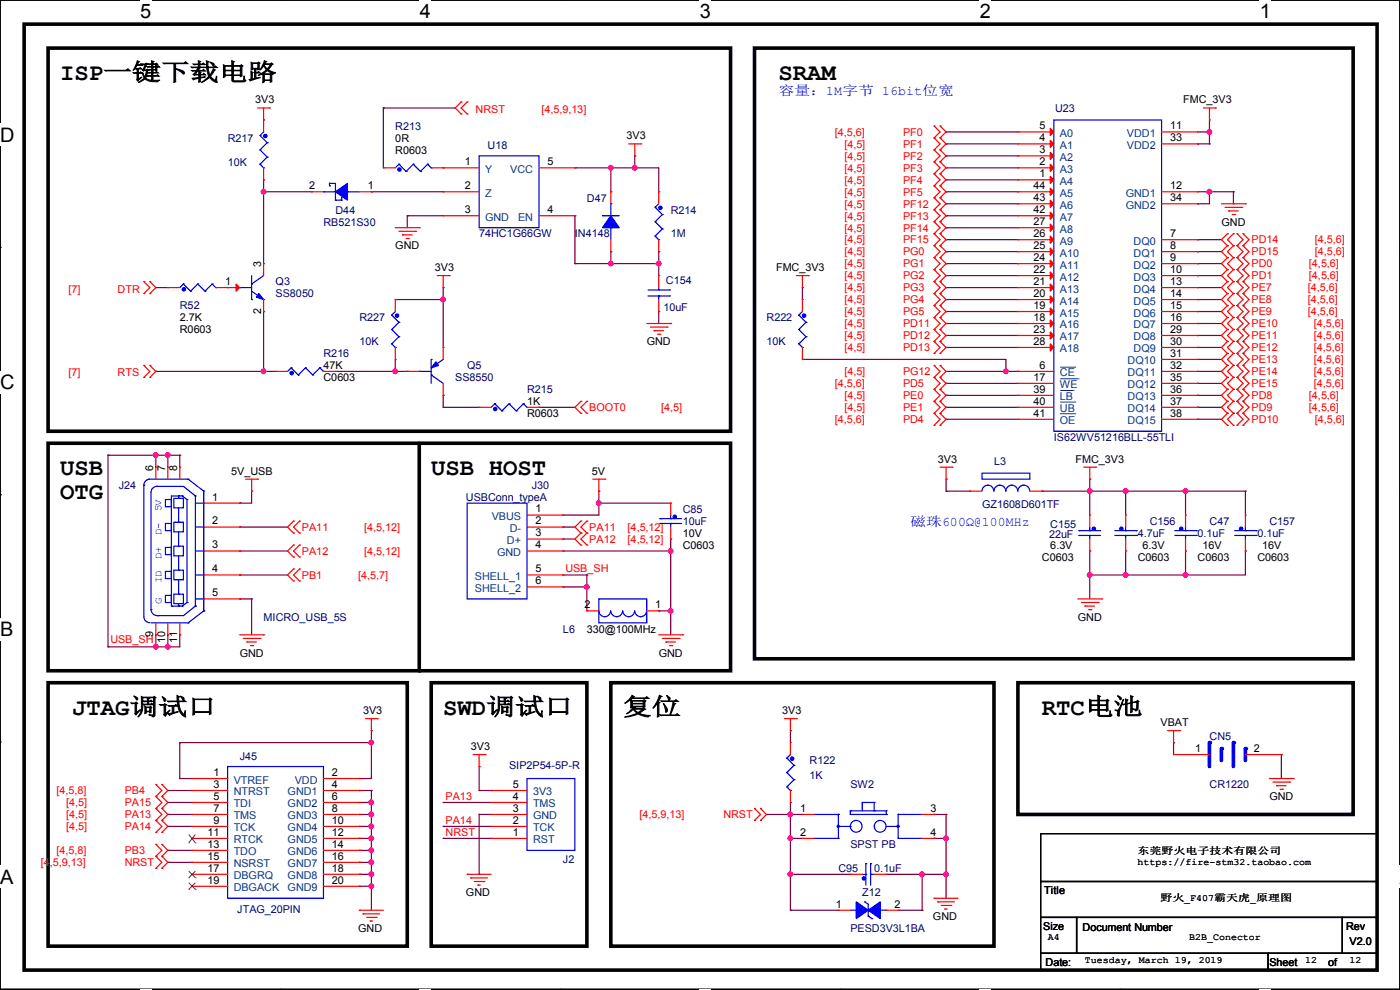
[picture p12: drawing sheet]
<svg xmlns="http://www.w3.org/2000/svg" width="297mm" height="210mm" viewBox="0 0 297 210" stroke-linecap="round" stroke-linejoin="round" font-family="sans-serif">
<defs><g id="words">
<g font-size="5.1">
<text x="12.7" y="17">ISP一键下载电路</text>
<text x="165.1" y="17">SRAM</text>
<text x="12.7" y="100.8">USB</text>
<text x="91.5" y="100.8">USB HOST</text>
<text x="12.7" y="105.9">OTG</text>
<text x="15.3" y="151.6">JTAG调试口</text>
<text x="94" y="151.6">SWD调试口</text>
<text x="132.1" y="151.6">复位</text>
<text x="221" y="151.6">RTC电池</text>
</g>
<g font-size="4.2">
<text x="29.7" y="3.9">5</text>
<text x="89.1" y="3.9">4</text>
<text x="148.5" y="3.9">3</text>
<text x="207.9" y="3.9">2</text>
<text x="267.2" y="3.9">1</text>
<text x="0" y="30.1">D</text>
<text x="0" y="82.5">C</text>
<text x="0" y="135">B</text>
<text x="0" y="187.4">A</text>
<text x="297" y="187.4">A</text>
</g>
<g font-size="2.8" fill="#00f">
<text x="165.1" y="20.1">容量：1M字节 16bit位宽</text>
<text x="193.1" y="111.5">磁珠600Ω@100MHz</text>
</g>
<g font-size="2.3">
<text x="54.1" y="21.9">3V3</text>
<text x="251" y="21.9">FMC_3V3</text>
<text x="132.9" y="29.5">3V3</text>
<text x="220.5" y="27.4">5</text>
<text x="220.5" y="30">4</text>
<text x="248.2" y="30">33</text>
<text x="248.2" y="27.4">11</text>
<text x="83.9" y="30.1">0R</text>
<text x="83.9" y="32.6">R0603</text>
<text x="98.6" y="35.1">1</text>
<text x="116.1" y="35.1">5</text>
<text x="220.5" y="32.5">3</text>
<text x="220.5" y="35.1">2</text>
<text x="65.6" y="40.1">2</text>
<text x="78" y="40.1">1</text>
<text x="98.6" y="40.1">2</text>
<text x="219.3" y="40.1">44</text>
<text x="220.5" y="37.6">1</text>
<text x="248.2" y="40.1">12</text>
<text x="98.6" y="45.2">3</text>
<text x="116.1" y="45.2">4</text>
<text x="219.3" y="47.8">27</text>
<text x="219.3" y="42.7">43</text>
<text x="219.3" y="45.2">42</text>
<text x="248.2" y="42.7">34</text>
<text x="259.1" y="47.8">GND</text>
<text x="83.9" y="52.9">GND</text>
<text x="219.3" y="50.3">26</text>
<text x="219.3" y="52.8">25</text>
<text x="248.2" y="52.8">8</text>
<text x="248.2" y="50.3">7</text>
<text x="55.4" y="56.7" transform="rotate(-90 55.4 56.7)">3</text>
<text x="92.2" y="57.5">3V3</text>
<text x="164.6" y="57.5">FMC_3V3</text>
<text x="219.3" y="57.9">22</text>
<text x="219.3" y="55.4">24</text>
<text x="248.2" y="55.4">9</text>
<text x="248.2" y="57.9">10</text>
<text x="47.8" y="60.5">1</text>
<text x="219.3" y="60.5">21</text>
<text x="219.3" y="63">20</text>
<text x="219.3" y="65.5">19</text>
<text x="248.2" y="60.5">13</text>
<text x="248.2" y="63">14</text>
<text x="248.2" y="65.5">15</text>
<text x="38.1" y="68.2">2.7K</text>
<text x="38.1" y="70.7">R0603</text>
<text x="55.4" y="66.6" transform="rotate(-90 55.4 66.6)">2</text>
<text x="219.3" y="70.6">23</text>
<text x="219.3" y="68.1">18</text>
<text x="248.2" y="68.1">16</text>
<text x="248.2" y="70.6">29</text>
<text x="137.2" y="73.2">GND</text>
<text x="219.3" y="73.2">28</text>
<text x="248.2" y="73.2">30</text>
<text x="248.2" y="75.7">31</text>
<text x="68.6" y="78.3">47K</text>
<text x="68.6" y="80.9">C0603</text>
<text x="219.3" y="80.8">17</text>
<text x="219.3" y="83.3">39</text>
<text x="220.5" y="78.2">6</text>
<text x="248.2" y="78.2">32</text>
<text x="248.2" y="80.8">35</text>
<text x="248.2" y="83.3">36</text>
<text x="111.8" y="85.9">1K</text>
<text x="111.8" y="88.5">R0603</text>
<text x="219.3" y="88.4">41</text>
<text x="219.3" y="85.9">40</text>
<text x="248.2" y="85.9">37</text>
<text x="248.2" y="88.4">38</text>
<text x="32.5" y="99.9" transform="rotate(-90 32.5 99.9)">6</text>
<text x="35.1" y="99.9" transform="rotate(-90 35.1 99.9)">7</text>
<text x="37.6" y="99.9" transform="rotate(-90 37.6 99.9)">8</text>
<text x="49.1" y="100.7">5V_USB</text>
<text x="125.5" y="100.7">5V</text>
<text x="198.9" y="98.1">3V3</text>
<text x="228.1" y="98.1">FMC_3V3</text>
<text x="45" y="106.2">1</text>
<text x="45" y="111.3">2</text>
<text x="113.6" y="108.7">1</text>
<text x="113.6" y="111.3">2</text>
<text x="113.6" y="113.8">3</text>
<text x="144.8" y="113.9">10V</text>
<text x="45" y="116.3">3</text>
<text x="113.6" y="116.3">4</text>
<text x="144.8" y="116.4">C0603</text>
<text x="221" y="119">C0603</text>
<text x="222.8" y="116.4">6.3V</text>
<text x="241.4" y="119">C0603</text>
<text x="242.4" y="116.4">6.3V</text>
<text x="254.1" y="119">C0603</text>
<text x="255.1" y="116.4">16V</text>
<text x="266.8" y="119">C0603</text>
<text x="267.8" y="116.4">16V</text>
<text x="45" y="121.4">4</text>
<text x="113.6" y="121.4">5</text>
<text x="113.6" y="124">6</text>
<text x="45" y="126.5">5</text>
<text x="124" y="129">2</text>
<text x="139" y="129">1</text>
<text x="228.7" y="131.7">GND</text>
<text x="32.5" y="135.2" transform="rotate(-90 32.5 135.2)">9</text>
<text x="35.1" y="136.4" transform="rotate(-90 35.1 136.4)">10</text>
<text x="37.6" y="136.4" transform="rotate(-90 37.6 136.4)">11</text>
<text x="124.5" y="134.2">330@100MHz</text>
<text x="50.8" y="139.3">GND</text>
<text x="139.8" y="139.3">GND</text>
<text x="77" y="151.5">3V3</text>
<text x="165.9" y="151.5">3V3</text>
<text x="246.2" y="154">VBAT</text>
<text x="99.9" y="159.1">3V3</text>
<text x="253.5" y="159.5">1</text>
<text x="266" y="159.5">2</text>
<text x="45.3" y="164.6">1</text>
<text x="45.3" y="167.1">3</text>
<text x="70.4" y="164.6">2</text>
<text x="70.4" y="167.1">4</text>
<text x="108.8" y="167.1">5</text>
<text x="45.3" y="169.7">5</text>
<text x="45.3" y="172.2">7</text>
<text x="70.4" y="169.7">6</text>
<text x="70.4" y="172.2">8</text>
<text x="108.8" y="172.2">3</text>
<text x="108.8" y="169.7">4</text>
<text x="169.7" y="172.2">1</text>
<text x="197.4" y="172.2">3</text>
<text x="269.3" y="169.8">GND</text>
<text x="44" y="177.3">11</text>
<text x="44" y="179.8">13</text>
<text x="45.3" y="174.8">9</text>
<text x="70.4" y="174.8">10</text>
<text x="70.4" y="177.3">12</text>
<text x="70.4" y="179.8">14</text>
<text x="108.8" y="177.3">1</text>
<text x="108.8" y="174.8">2</text>
<text x="169.7" y="177.3">2</text>
<text x="197.4" y="177.3">4</text>
<text x="44" y="182.4">15</text>
<text x="44" y="184.9">17</text>
<text x="70.4" y="182.4">16</text>
<text x="70.4" y="184.9">18</text>
<text x="44" y="187.5">19</text>
<text x="70.4" y="187.5">20</text>
<text x="98.9" y="190.1">GND</text>
<text x="221.5" y="189.6">Title</text>
<text x="76" y="197.7">GND</text>
<text x="177.3" y="192.5">1</text>
<text x="189.8" y="192.5">2</text>
<text x="197.9" y="195.2">GND</text>
<text x="221.3" y="197.2">Size</text>
<text x="229.7" y="197.4">Document Number</text>
<text x="285.6" y="197.2">Rev</text>
<text x="286.3" y="200.5">V2.0</text>
<text x="221.8" y="204.8">Date:</text>
<text x="269.3" y="204.8">Sheet</text>
<text x="281.7" y="204.8">of</text>
</g>
<g font-size="2.3" fill="#f00">
<text x="100.9" y="24">NRST</text>
<text x="114.9" y="24">[4,5,9,13]</text>
<text x="177.1" y="28.8">[4,5,6]</text>
<text x="191.6" y="28.8">PF0</text>
<text x="179.1" y="31.3">[4,5]</text>
<text x="179.1" y="33.9">[4,5]</text>
<text x="191.6" y="31.3">PF1</text>
<text x="191.6" y="33.9">PF2</text>
<text x="179.1" y="36.4">[4,5]</text>
<text x="179.1" y="38.9">[4,5]</text>
<text x="179.1" y="41.5">[4,5]</text>
<text x="191.6" y="36.4">PF3</text>
<text x="191.6" y="38.9">PF4</text>
<text x="191.6" y="41.5">PF5</text>
<text x="179.1" y="44">[4,5]</text>
<text x="179.1" y="46.6">[4,5]</text>
<text x="191.6" y="44">PF12</text>
<text x="191.6" y="46.6">PF13</text>
<text x="179.1" y="49.1">[4,5]</text>
<text x="179.1" y="51.6">[4,5]</text>
<text x="191.6" y="49.1">PF14</text>
<text x="191.6" y="51.6">PF15</text>
<text x="265.5" y="51.6">PD14</text>
<text x="279" y="51.6">[4,5,6]</text>
<text x="179.1" y="54.2">[4,5]</text>
<text x="179.1" y="56.7">[4,5]</text>
<text x="179.1" y="59.3">[4,5]</text>
<text x="191.6" y="54.2">PG0</text>
<text x="191.6" y="56.7">PG1</text>
<text x="191.6" y="59.3">PG2</text>
<text x="265.5" y="54.2">PD15</text>
<text x="265.5" y="56.7">PD0</text>
<text x="265.5" y="59.3">PD1</text>
<text x="277.7" y="56.7">[4,5,6]</text>
<text x="277.7" y="59.3">[4,5,6]</text>
<text x="279" y="54.2">[4,5,6]</text>
<text x="14.5" y="62.1">[7]</text>
<text x="24.9" y="62.1">DTR</text>
<text x="179.1" y="64.3">[4,5]</text>
<text x="179.1" y="61.8">[4,5]</text>
<text x="191.6" y="64.3">PG4</text>
<text x="191.6" y="61.8">PG3</text>
<text x="265.5" y="61.8">PE7</text>
<text x="265.5" y="64.3">PE8</text>
<text x="277.4" y="61.8">[4,5,6]</text>
<text x="277.4" y="64.3">[4,5,6]</text>
<text x="179.1" y="66.9">[4,5]</text>
<text x="179.1" y="72">[4,5]</text>
<text x="179.1" y="69.4">[4,5]</text>
<text x="191.6" y="66.9">PG5</text>
<text x="191.6" y="72">PD12</text>
<text x="191.6" y="69.4">PD11</text>
<text x="265.5" y="66.9">PE9</text>
<text x="265.5" y="69.4">PE10</text>
<text x="265.5" y="72">PE11</text>
<text x="277.4" y="66.9">[4,5,6]</text>
<text x="278.7" y="69.4">[4,5,6]</text>
<text x="278.7" y="72">[4,5,6]</text>
<text x="179.1" y="74.5">[4,5]</text>
<text x="191.6" y="74.5">PD13</text>
<text x="265.5" y="74.5">PE12</text>
<text x="265.5" y="77">PE13</text>
<text x="278.7" y="74.5">[4,5,6]</text>
<text x="278.7" y="77">[4,5,6]</text>
<text x="14.5" y="79.8">[7]</text>
<text x="24.9" y="79.8">RTS</text>
<text x="177.1" y="82.1">[4,5,6]</text>
<text x="179.1" y="79.6">[4,5]</text>
<text x="191.6" y="79.6">PG12</text>
<text x="191.6" y="82.1">PD5</text>
<text x="265.5" y="79.6">PE14</text>
<text x="265.5" y="82.1">PE15</text>
<text x="278.7" y="79.6">[4,5,6]</text>
<text x="278.7" y="82.1">[4,5,6]</text>
<text x="125" y="87.2">BOOT0</text>
<text x="140.3" y="87.2">[4,5]</text>
<text x="177.1" y="89.7">[4,5,6]</text>
<text x="179.1" y="84.7">[4,5]</text>
<text x="179.1" y="87.2">[4,5]</text>
<text x="191.6" y="84.7">PE0</text>
<text x="191.6" y="87.2">PE1</text>
<text x="191.6" y="89.7">PD4</text>
<text x="265.5" y="84.7">PD8</text>
<text x="265.5" y="87.2">PD9</text>
<text x="265.5" y="89.7">PD10</text>
<text x="277.7" y="84.7">[4,5,6]</text>
<text x="277.7" y="87.2">[4,5,6]</text>
<text x="279" y="89.7">[4,5,6]</text>
<text x="64.1" y="112.6">PA11</text>
<text x="77.3" y="112.6">[4,5,12]</text>
<text x="125" y="112.6">PA11</text>
<text x="133.1" y="112.6">[4,5,12]</text>
<text x="64.1" y="117.7">PA12</text>
<text x="77.3" y="117.7">[4,5,12]</text>
<text x="125" y="115.1">PA12</text>
<text x="133.1" y="115.1">[4,5,12]</text>
<text x="64.1" y="122.8">PB1</text>
<text x="76" y="122.8">[4,5,7]</text>
<text x="119.9" y="121.2">USB_SH</text>
<text x="23.4" y="136.5">USB_SH</text>
<text x="12" y="168.5">[4,5,8]</text>
<text x="14" y="171">[4,5]</text>
<text x="14" y="173.6">[4,5]</text>
<text x="26.5" y="168.5">PB4</text>
<text x="26.5" y="171">PA15</text>
<text x="26.5" y="173.6">PA13</text>
<text x="94.5" y="169.7">PA13</text>
<text x="135.7" y="173.6">[4,5,9,13]</text>
<text x="153.5" y="173.6">NRST</text>
<text x="14" y="176.1">[4,5]</text>
<text x="26.5" y="176.1">PA14</text>
<text x="94.5" y="177.3">NRST</text>
<text x="94.5" y="174.8">PA14</text>
<text x="8.7" y="183.7">[4,5,9,13]</text>
<text x="12" y="181.2">[4,5,8]</text>
<text x="26.5" y="183.7">NRST</text>
<text x="26.5" y="181.2">PB3</text>
</g>
<g font-size="2.3" fill="#000080">
<text x="223.8" y="23.7">U23</text>
<text x="83.9" y="27.5">R213</text>
<text x="48.3" y="30.1">R217</text>
<text x="48.3" y="35.1">10K</text>
<text x="103.4" y="31.6">U18</text>
<text x="68.6" y="47.8">RB521S30</text>
<text x="71.2" y="45.3">D44</text>
<text x="124.5" y="42.8">D47</text>
<text x="142.3" y="45.3">R214</text>
<text x="101.6" y="50.4">74HC1G66GW</text>
<text x="122" y="50.4">IN4148</text>
<text x="142.3" y="50.4">1M</text>
<text x="38.1" y="65.6">R52</text>
<text x="58.5" y="60.5">Q3</text>
<text x="58.5" y="63.1">SS8050</text>
<text x="140.8" y="65.9">10uF</text>
<text x="141.3" y="60.3">C154</text>
<text x="76.2" y="68.2">R227</text>
<text x="162.6" y="68.2">R222</text>
<text x="68.6" y="75.8">R216</text>
<text x="76.2" y="73.2">10K</text>
<text x="162.6" y="73.2">10K</text>
<text x="96.6" y="80.9">SS8550</text>
<text x="99.1" y="78.3">Q5</text>
<text x="111.8" y="83.4">R215</text>
<text x="223.6" y="93.6">IS62WV51216BLL-55TLI</text>
<text x="210.9" y="98.6">L3</text>
<text x="25.2" y="103.7">J24</text>
<text x="98.9" y="106.3">USBConn_typeA</text>
<text x="112.8" y="103.7">J30</text>
<text x="208.3" y="107.8">GZ1608D601TF</text>
<text x="144.8" y="108.8">C85</text>
<text x="144.8" y="111.3">10uF</text>
<text x="222.8" y="112.1">C155</text>
<text x="241.4" y="113.9">4.7uF</text>
<text x="243.9" y="111.3">C156</text>
<text x="254.1" y="113.9">0.1uF</text>
<text x="256.6" y="111.3">C47</text>
<text x="266.8" y="113.9">0.1uF</text>
<text x="269.3" y="111.3">C157</text>
<text x="222.6" y="114.1">22uF</text>
<text x="55.9" y="131.7">MICRO_USB_5S</text>
<text x="119.4" y="134.2">L6</text>
<text x="50.8" y="161.1">J45</text>
<text x="256.6" y="157.1">CN5</text>
<text x="108" y="163.2">SIP2P54-5P-R</text>
<text x="171.8" y="162.1">R122</text>
<text x="171.8" y="165.2">1K</text>
<text x="180.4" y="167.2">SW2</text>
<text x="256.6" y="167.2">CR1220</text>
<text x="180.4" y="179.9">SPST PB</text>
<text x="119.4" y="183">J2</text>
<text x="177.9" y="185">C95</text>
<text x="185.5" y="185">0.1uF</text>
<text x="182.9" y="190.1">Z12</text>
<text x="50.3" y="193.6">JTAG_20PIN</text>
<text x="180.4" y="197.7">PESD3V3L1BA</text>
</g>
<g font-size="2.3" fill="#004080">
<text x="224.8" y="29">A0</text>
<text x="239.1" y="29">VDD1</text>
<text x="224.8" y="31.6">A1</text>
<text x="224.8" y="34.1">A2</text>
<text x="239.1" y="31.6">VDD2</text>
<text x="102.9" y="36.7">Y</text>
<text x="102.9" y="41.7">Z</text>
<text x="108.3" y="36.7">VCC</text>
<text x="224.8" y="39.2">A4</text>
<text x="224.8" y="41.7">A5</text>
<text x="224.8" y="36.7">A3</text>
<text x="238.8" y="41.7">GND1</text>
<text x="102.9" y="46.8">GND</text>
<text x="109.9" y="46.8">EN</text>
<text x="224.8" y="44.3">A6</text>
<text x="224.8" y="46.8">A7</text>
<text x="238.8" y="44.3">GND2</text>
<text x="224.8" y="51.9">A9</text>
<text x="224.8" y="49.4">A8</text>
<text x="240.5" y="51.9">DQ0</text>
<text x="224.8" y="59.5">A12</text>
<text x="224.8" y="54.4">A10</text>
<text x="224.8" y="57">A11</text>
<text x="240.5" y="54.4">DQ1</text>
<text x="240.5" y="57">DQ2</text>
<text x="240.5" y="59.5">DQ3</text>
<text x="224.8" y="62.1">A13</text>
<text x="224.8" y="64.6">A14</text>
<text x="240.5" y="62.1">DQ4</text>
<text x="240.5" y="64.6">DQ5</text>
<text x="224.8" y="69.7">A16</text>
<text x="224.8" y="67.1">A15</text>
<text x="240.5" y="67.1">DQ6</text>
<text x="240.5" y="69.7">DQ7</text>
<text x="224.8" y="72.2">A17</text>
<text x="224.8" y="74.8">A18</text>
<text x="239.2" y="77.3">DQ10</text>
<text x="240.5" y="72.2">DQ8</text>
<text x="240.5" y="74.8">DQ9</text>
<text x="224.8" y="79.8">CE</text>
<text x="224.8" y="82.4">WE</text>
<text x="239.2" y="79.8">DQ11</text>
<text x="239.2" y="82.4">DQ12</text>
<text x="224.8" y="84.9">LB</text>
<text x="224.8" y="87.5">UB</text>
<text x="239.2" y="84.9">DQ13</text>
<text x="239.2" y="87.5">DQ14</text>
<text x="224.8" y="90">OE</text>
<text x="239.2" y="90">DQ15</text>
<text x="104.3" y="110.3">VBUS</text>
<text x="108.1" y="112.9">D-</text>
<text x="105.5" y="117.9">GND</text>
<text x="107.5" y="115.4">D+</text>
<text x="100.8" y="123">SHELL_1</text>
<text x="100.8" y="125.6">SHELL_2</text>
<text x="49.6" y="166.2">VTREF</text>
<text x="62.5" y="166.2">VDD</text>
<text x="49.6" y="168.7">NTRST</text>
<text x="49.6" y="171.3">TDI</text>
<text x="49.6" y="173.8">TMS</text>
<text x="61" y="168.7">GND1</text>
<text x="61" y="171.3">GND2</text>
<text x="61" y="173.8">GND3</text>
<text x="113.1" y="173.8">GND</text>
<text x="113.1" y="171.3">TMS</text>
<text x="113.1" y="168.7">3V3</text>
<text x="49.6" y="176.4">TCK</text>
<text x="49.6" y="178.9">RTCK</text>
<text x="61" y="176.4">GND4</text>
<text x="61" y="178.9">GND5</text>
<text x="113.1" y="178.9">RST</text>
<text x="113.1" y="176.4">TCK</text>
<text x="49.6" y="181.4">TDO</text>
<text x="49.6" y="184">NSRST</text>
<text x="61" y="181.4">GND6</text>
<text x="61" y="184">GND7</text>
<text x="49.6" y="186.5">DBGRQ</text>
<text x="49.6" y="189.1">DBGACK</text>
<text x="61" y="186.5">GND8</text>
<text x="61" y="189.1">GND9</text>
</g>
<g font-size="2.1" fill="#00f">
<text x="34.2" y="113.6" transform="rotate(-90 34.2 113.6)">D-</text>
<text x="34.2" y="108.5" transform="rotate(-90 34.2 108.5)">5V</text>
<text x="34.2" y="118.7" transform="rotate(-90 34.2 118.7)">D+</text>
<text x="34.2" y="123.7" transform="rotate(-90 34.2 123.7)">ID</text>
<text x="34.2" y="128.1" transform="rotate(-90 34.2 128.1)">G</text>
</g>
<g font-size="2">
<text x="241.3" y="183.5">https://fire-stm32.taobao.com</text>
<text x="241.3" y="181.2">东莞野火电子技术有限公司</text>
<text x="246.2" y="191.1">野火_F407霸天虎_原理图</text>
<text x="222.3" y="199.5">A4</text>
<text x="252.3" y="199.5">B2B_Conector</text>
<text x="230.2" y="204.3">Tuesday, March 19, 2019</text>
<text x="276.9" y="204.3">12</text>
<text x="286.3" y="204.3">12</text>
</g>
</g></defs>
<path d="M0 0h297v209.8h-297z" fill="none" stroke="#000" stroke-width=".25"/>
<g fill="#fff">
<path d="M29.7 0h2.4v4.8h-2.4z"/>
<path d="M29.7 209.8h2.4v.2h-2.4z"/>
</g>
<path d="M59.4 0h.1M59.4 209.8h.1" fill="none" stroke="#000" stroke-width=".25"/>
<g fill="#fff">
<path d="M89.1 0h2.3v4.8h-2.3z"/>
<path d="M89.1 209.8h2.3v.2h-2.3z"/>
</g>
<path d="M118.8 0h.1M118.8 209.8h.1" fill="none" stroke="#000" stroke-width=".25"/>
<g fill="#fff">
<path d="M148.5 0h2.3v4.8h-2.3z"/>
<path d="M148.5 209.8h2.3v.2h-2.3z"/>
</g>
<path d="M178.2 0h.1M178.2 209.8h.1" fill="none" stroke="#000" stroke-width=".25"/>
<g fill="#fff">
<path d="M207.9 0h2.3v4.8h-2.3z"/>
<path d="M207.9 209.8h2.3v.2h-2.3z"/>
</g>
<path d="M237.6 0h.1M237.6 209.8h.1" fill="none" stroke="#000" stroke-width=".25"/>
<g fill="#fff">
<path d="M267.3 0h2.3v4.8h-2.3z"/>
<path d="M267.3 209.8h2.3v.2h-2.3z"/>
<path d="M0 26.2h3.1v4.8h-3.1z"/>
<path d="M0 78.7h3.1v4.7h-3.1z"/>
</g>
<path d="M0 52.5h.1M297 52.5h.1" fill="none" stroke="#000" stroke-width=".25"/>
<path d="M0 131.1h2.9v4.8h-2.9z" fill="#fff"/>
<path d="M0 104.9h.1M297 104.9h.1" fill="none" stroke="#000" stroke-width=".25"/>
<g fill="#fff">
<path d="M0 183.6h2.9v4.7h-2.9z"/>
<path d="M296.9 183.6h.1v4.7h-.1z"/>
</g>
<path d="M0 157.4h.1M297 157.4h.1M220.8 176.8h71.3v10.2h-71.3zM220.8 187h71.3v7.6h-71.3zM220.8 194.6h7.6v7.6h-7.6zM228.4 194.6h56.4v7.6h-56.4zM284.8 194.6h7.3v7.6h-7.3zM220.8 202.2h48.2v3.6h-48.2zM269 202.2h23.1v3.6h-23.1z" fill="none" stroke="#000" stroke-width=".25"/>
<path d="M5.1 5.1h287v200.7h-287zM10.2 10.2h144.8v81.3h-144.8zM160.1 10.2h127v129.5h-127zM10.2 94h144.8v48.3h-144.8zM88.9 94v48.3M10.2 144.8h76.2v55.9h-76.2zM91.5 144.8h33v55.9h-33zM129.6 144.8h81.3v55.9h-81.3zM215.9 144.8h71.2v28h-71.2z" fill="none" stroke="#000" stroke-width=".76"/>
<circle cx="88.9" cy="142.3" r=".38" fill="#000"/>
<g fill="none" stroke="#800040" stroke-width=".25">
<path d="M55.9 38.1h.1M55.9 38.1v17.8M81.3 22.9h.1M81.3 22.9v12.7M81.3 22.9h15.3M122 35.6h.1M122 35.6h17.7v5.1M129.6 35.6h.1M129.6 35.6v5.1M134.7 33.1h.1M134.7 35.6h.1M134.7 33.1v2.5"/>
<path d="M200.7 28h.1M200.7 30.5h.1M200.7 33.1h.1M200.7 35.6h.1M200.7 38.1h.1M200.7 35.6h15.2M200.7 28h15.2M200.7 30.5h15.2M200.7 33.1h15.2M200.7 38.1h15.2M254 30.5h.1M254 28h2.6"/>
<path d="M254 30.5h2.6M256.6 28h.1M256.6 30.5h.1M256.6 25.4v5.1M55.9 40.7h.1M55.9 40.7h10.2M78.8 40.7h.1M78.8 40.7h15.2M86.4 45.8h.1M86.4 45.8h7.6M86.4 45.8v2.5M122 45.8h.1"/>
<path d="M122 55.9h.1M122 45.8v10.1M122 55.9h17.7M129.6 40.7h.1M129.6 53.4h.1M129.6 55.9h.1M129.6 53.4v2.5M139.7 40.7h.1M139.7 55.9h.1M139.7 53.4h.1M139.7 53.4v5.1M200.7 40.7h.1"/>
<path d="M200.7 43.2h.1M200.7 45.8h.1M200.7 48.3h.1M200.7 50.8h.1M200.7 55.9h.1M200.7 58.5h.1M200.7 53.4h.1M200.7 55.9h15.2M200.7 40.7h15.2M200.7 43.2h15.2M200.7 45.8h15.2M200.7 48.3h15.2"/>
<path d="M200.7 50.8h15.2M200.7 58.5h15.2M200.7 53.4h15.2M254 50.8h.1M254 53.4h.1M254 55.9h.1M254 58.5h.1M254 43.2h.1M254 55.9h5.1M254 40.7h7.7M254 50.8h5.1M254 58.5h5.1"/>
<path d="M254 53.4h5.1M256.6 40.7h.1M256.6 40.7v2.5h-2.6M261.7 43.2h.1M261.7 40.7h.1M261.7 40.7v2.5M33.1 61h.1M33.1 78.8h.1M33.1 78.8h25.4M33.1 61h2.5M55.9 78.8h.1M55.9 66.1h.1"/>
<path d="M55.9 66.1v12.7M71.2 78.8h15.2M83.9 78.8h.1M83.9 63.5h.1M83.9 63.5h10.1M83.9 76.2v2.6M86.4 78.8h.1M94 61h.1M94 63.5h.1M94 61v12.7M139.7 66.1h.1M139.7 66.1v2.5"/>
<path d="M170.2 61h.1M170.2 76.2h.1M170.2 76.2h43.2v2.6M170.2 61v2.5M200.7 71.2h.1M200.7 73.7h.1M200.7 63.5h.1M200.7 66.1h.1M200.7 61h.1M200.7 68.6h.1M200.7 78.8h15.2M200.7 61h15.2"/>
<path d="M200.7 71.2h15.2M200.7 73.7h15.2M200.7 63.5h15.2M200.7 66.1h15.2M200.7 68.6h15.2M213.4 78.8h.1M215.9 78.8h.1M254 61h.1M254 63.5h.1M254 66.1h.1M254 68.6h.1M254 71.2h.1"/>
<path d="M254 73.7h.1M254 76.2h.1M254 78.8h.1M254 78.8h5.1M254 61h5.1M254 71.2h5.1M254 73.7h5.1M254 63.5h5.1M254 66.1h5.1M254 68.6h5.1M254 76.2h5.1M22.9 96.6h.1"/>
<path d="M22.9 96.6h15.2M22.9 96.6v40.6M33.1 96.6h.1M33.1 96.6v2.5M35.6 96.6h.1M35.6 96.6v2.5M38.1 96.6h.1M38.1 96.6v2.5M94 86.4h.1M94 83.9h.1M94 86.4h7.6M94 83.9v2.5"/>
<path d="M114.3 86.4h.1M114.3 86.4h7.7M200.7 83.9h.1M200.7 86.4h.1M200.7 88.9h.1M200.7 81.3h.1M200.7 86.4h15.2M200.7 83.9h15.2M200.7 81.3h15.2M200.7 88.9h15.2M254 81.3h.1M254 83.9h.1"/>
<path d="M254 86.4h.1M254 88.9h.1M254 86.4h5.1M254 83.9h5.1M254 81.3h5.1M254 88.9h5.1M50.8 106.7h.1M50.8 116.9h.1M50.8 111.8h.1M50.8 116.9h10.2M50.8 111.8h10.2M53.4 104.2h.1"/>
<path d="M53.4 104.2v2.5h-2.6M119.4 116.9h.1M119.4 109.3h.1M119.4 111.8h.1M119.4 114.3h.1M119.4 116.9h22.9M119.4 111.8h2.6M119.4 114.3h2.6M127 104.2h.1M127 106.7h.1M127 106.7h15.3M127 104.2v5.1h-7.6"/>
<path d="M142.3 116.9h.1M142.3 114.3h.1M142.3 114.3v20.4M200.7 101.6h.1M200.7 104.2h.1M200.7 101.6v2.6M200.7 104.2h5.1M221 104.2h.1M221 104.2h43.2M231.2 104.2h.1M231.2 116.9h.1M231.2 101.6h.1"/>
<path d="M231.2 101.6v7.7M231.2 116.9v10.1M238.8 116.9h.1M238.8 104.2h.1M238.8 104.2v5.1M238.8 116.9v5.1M251.5 104.2h.1M251.5 116.9h.1M251.5 104.2v5.1M251.5 116.9v5.1M264.2 104.2h.1M264.2 116.9h.1"/>
<path d="M264.2 116.9v5.1h-33M264.2 104.2v5.1M22.9 137.2h.1M33.1 134.7h.1M33.1 137.2h.1M33.1 134.7v2.5M35.6 134.7h.1M35.6 137.2h.1M35.6 134.7v2.5M38.1 134.7h.1M38.1 134.7v2.5h-15.2M50.8 127h.1"/>
<path d="M50.8 122h.1M50.8 122h10.2M50.8 127h2.6M53.4 127h.1M53.4 127v7.7M119.4 122h.1M119.4 124.5h.1M119.4 122h5.1M119.4 124.5h5.1M124.5 122h.1M124.5 124.5h.1M124.5 122v7.6"/>
<path d="M139.7 129.6h.1M139.7 129.6h2.6M142.3 129.6h.1M231.2 122h.1M238.8 122h.1M251.5 122h.1M38.1 157.5h.1M38.1 157.5v7.6M38.1 157.5h40.7M78.8 155h.1M78.8 157.5h.1M78.8 155v10.1h-2.6"/>
<path d="M167.7 155h.1M167.7 155v2.5M249 157.5h.1M249 157.5v2.6M35.6 167.7h.1M35.6 172.8h.1M35.6 170.2h.1M35.6 175.3h.1M35.6 172.8h5.1M35.6 170.2h5.1M35.6 167.7h5.1M35.6 175.3h5.1"/>
<path d="M38.1 165.1h.1M38.1 165.1h2.6M76.2 170.2h.1M76.2 167.7h.1M76.2 172.8h.1M76.2 175.3h.1M76.2 177.8h.1M76.2 165.1h.1M76.2 172.8h2.6M76.2 177.8h2.6M76.2 170.2h2.6M76.2 167.7h2.6"/>
<path d="M76.2 175.3h2.6M78.8 170.2h.1M78.8 167.7h.1M78.8 172.8h.1M78.8 175.3h.1M78.8 177.8h.1M78.8 167.7v25.4M94 177.8h.1M94 175.3h.1M94 170.2h.1M94 177.8h10.2M94 170.2h10.2"/>
<path d="M94 175.3h10.2M101.6 167.7h.1M101.6 162.6h.1M101.6 172.8h.1M101.6 172.8h2.6M101.6 167.7h2.6M101.6 162.6v5.1M101.6 172.8v12.7M162.6 172.8h.1M162.6 172.8h7.6M167.7 177.8h.1M167.7 172.8h.1"/>
<path d="M167.7 170.2h.1M167.7 170.2v22.9M167.7 177.8h2.5M198.2 172.8h.1M198.2 177.8h.1M198.2 172.8h2.5M198.2 177.8h2.5M200.7 172.8h.1M200.7 177.8h.1M200.7 172.8v17.7M271.8 160.1h.1M271.8 160.1v5"/>
<path d="M35.6 182.9h.1M35.6 180.4h.1M35.6 180.4h5.1M35.6 182.9h5.1M76.2 180.4h.1M76.2 182.9h.1M76.2 185.5h.1M76.2 188h.1M76.2 185.5h2.6M76.2 180.4h2.6M76.2 182.9h2.6M76.2 188h2.6"/>
<path d="M78.8 180.4h.1M78.8 182.9h.1M78.8 185.5h.1M78.8 188h.1M101.6 185.5h.1M167.7 185.5h.1M167.7 193.1h.1M167.7 185.5h12.7M167.7 193.1h10.1M188 185.5h12.7M190.5 193.1h5.1M195.6 185.5h.1"/>
<path d="M195.6 193.1h.1M195.6 185.5v7.6M200.7 185.5h.1"/>
</g>
<g fill="#f0f" stroke="#f0f" stroke-width=".25">
<circle cx="167.7" cy="185.4" r=".49"/>
<circle cx="167.7" cy="177.8" r=".49"/>
<circle cx="167.7" cy="172.7" r=".49"/>
<circle cx="200.7" cy="185.4" r=".49"/>
<circle cx="200.7" cy="177.8" r=".49"/>
<circle cx="78.8" cy="170.2" r=".49"/>
<circle cx="78.8" cy="172.7" r=".49"/>
<circle cx="78.8" cy="175.3" r=".49"/>
<circle cx="78.8" cy="177.8" r=".49"/>
<circle cx="78.8" cy="180.4" r=".49"/>
<circle cx="78.8" cy="185.4" r=".49"/>
<circle cx="78.8" cy="182.9" r=".49"/>
<circle cx="78.8" cy="188" r=".49"/>
<circle cx="78.8" cy="157.5" r=".49"/>
<circle cx="55.9" cy="40.7" r=".49"/>
<circle cx="129.6" cy="35.6" r=".49"/>
<circle cx="134.6" cy="35.6" r=".49"/>
<circle cx="129.6" cy="55.9" r=".49"/>
<circle cx="139.7" cy="55.9" r=".49"/>
<circle cx="83.8" cy="78.8" r=".49"/>
<circle cx="55.9" cy="78.8" r=".49"/>
<circle cx="238.8" cy="121.9" r=".49"/>
<circle cx="231.2" cy="104.2" r=".49"/>
<circle cx="231.2" cy="121.9" r=".49"/>
<circle cx="238.8" cy="104.2" r=".49"/>
<circle cx="251.5" cy="104.2" r=".49"/>
<circle cx="251.5" cy="121.9" r=".49"/>
<circle cx="256.6" cy="40.7" r=".49"/>
<circle cx="256.6" cy="28" r=".49"/>
<circle cx="213.4" cy="78.8" r=".49"/>
<circle cx="35.6" cy="96.5" r=".49"/>
<circle cx="35.6" cy="137.2" r=".49"/>
<circle cx="33" cy="96.5" r=".49"/>
<circle cx="33" cy="137.2" r=".49"/>
<circle cx="142.3" cy="116.9" r=".49"/>
<circle cx="127" cy="106.7" r=".49"/>
<circle cx="124.5" cy="124.5" r=".49"/>
<circle cx="142.3" cy="129.6" r=".49"/>
<circle cx="195.6" cy="185.4" r=".49"/>
<circle cx="94" cy="63.5" r=".49"/>
</g>
<g fill="none" stroke="#f00" stroke-width=".25">
<path d="M54.7 22.9h2.5M55.9 25.4h.1M55.9 38.1h.1M55.9 22.9v5.1M55.9 35.6v2.5M57.2 22.9h.1M97.8 24.2h.1M97.8 21.6h.1M97.8 21.6l-1.2 1.3 1.2 1.3M99.1 21.6h.1M99.1 24.2h.1M99.1 21.6l-1.3 1.3 1.3 1.3"/>
<path d="M133.4 30.5h2.5M134.7 33.1h.1M134.7 30.5v2.6M135.9 30.5h.1M198.2 29.3h.1M198.2 26.7h.1M198.2 31.8h.1M198.2 34.3h.1M198.2 36.9h.1M198.2 39.4h.1M198.2 26.7l1.2 1.3-1.2 1.3M198.2 29.3l1.2 1.2-1.2 1.3"/>
<path d="M198.2 31.8l1.2 1.3-1.2 1.2M198.2 34.3l1.2 1.3-1.2 1.3M198.2 36.9l1.2 1.2-1.2 1.3M198.2 39.4l1.2 1.3-1.2 1.3M199.4 26.7h.1M199.4 29.3h.1M199.4 31.8h.1M199.4 34.3h.1M199.4 36.9h.1M199.4 39.4h.1M199.4 26.7l1.3 1.3-1.3 1.3M199.4 29.3l1.3 1.2-1.3 1.3"/>
<path d="M199.4 31.8l1.3 1.3-1.3 1.2M199.4 34.3l1.3 1.3-1.3 1.3M199.4 36.9l1.3 1.2-1.3 1.3M199.4 39.4l1.3 1.3-1.3 1.3M215.9 28h.1M215.9 30.5h.1M215.9 33.1h.1M215.9 38.1h.1M215.9 35.6h.1M215.9 30.5h7.7M215.9 28h7.7M215.9 33.1h7.7"/>
<path d="M215.9 38.1h7.7M215.9 35.6h7.7M246.4 30.5h7.6M246.4 28h7.6M254 30.5h.1M254 28h.1M255.3 22.9h2.6M256.6 25.4h.1M256.6 22.9v2.5M257.9 22.9h.1M30.5 59.7h.1M30.5 59.7l1.3 1.3-1.3 1.3"/>
<path d="M31.8 59.7h.1M31.8 59.7l1.3 1.3-1.3 1.3M55.9 55.9h.1M55.9 55.9v2.6M66.1 40.7h.1M66.1 40.7h2.5M76.2 40.7h2.6M78.8 40.7h.1M83.9 48.3h5M84.6 49.1h3.6M85.4 49.8h.1M85.4 49.8h2"/>
<path d="M86.1 50.6h.6M86.7 50.6h.1M88.2 49.1h.1M88.9 48.3h.1M92.8 58.5h2.5M94 58.5v2.5M95.3 58.5h.1M129.6 53.4h.1M129.6 40.7h.1M129.6 40.7v2.5M129.6 50.8v2.6M139.7 58.5h.1"/>
<path d="M139.7 40.7h.1M139.7 53.4h.1M139.7 40.7v2.5M139.7 50.8v2.6M139.7 58.5v2.5M169 58.5h2.5M170.2 58.5v2.5M171.5 58.5h.1M198.2 42h.1M198.2 44.5h.1M198.2 47h.1M198.2 49.6h.1"/>
<path d="M198.2 52.1h.1M198.2 54.7h.1M198.2 57.2h.1M198.2 59.7h.1M198.2 42l1.2 1.2-1.2 1.3M198.2 44.5l1.2 1.3-1.2 1.2M198.2 47l1.2 1.3-1.2 1.3M198.2 49.6l1.2 1.2-1.2 1.3M198.2 52.1l1.2 1.3-1.2 1.3M198.2 54.7l1.2 1.2-1.2 1.3M198.2 57.2l1.2 1.3-1.2 1.2M198.2 59.7l1.2 1.3-1.2 1.3"/>
<path d="M199.4 42h.1M199.4 44.5h.1M199.4 47h.1M199.4 49.6h.1M199.4 52.1h.1M199.4 54.7h.1M199.4 57.2h.1M199.4 59.7h.1M199.4 42l1.3 1.2-1.3 1.3M199.4 44.5l1.3 1.3-1.3 1.2M199.4 47l1.3 1.3-1.3 1.3M199.4 49.6l1.3 1.2-1.3 1.3"/>
<path d="M199.4 52.1l1.3 1.3-1.3 1.3M199.4 54.7l1.3 1.2-1.3 1.3M199.4 57.2l1.3 1.3-1.3 1.2M199.4 59.7l1.3 1.3-1.3 1.3M215.9 50.8h.1M215.9 48.3h.1M215.9 43.2h.1M215.9 45.8h.1M215.9 58.5h.1M215.9 40.7h.1M215.9 53.4h.1M215.9 55.9h.1"/>
<path d="M215.9 48.3h7.7M215.9 58.5h7.7M215.9 43.2h7.7M215.9 40.7h7.7M215.9 50.8h7.7M215.9 45.8h7.7M215.9 53.4h7.7M215.9 55.9h7.7M246.4 58.5h7.6M246.4 43.2h7.6M246.4 40.7h7.6M246.4 50.8h7.6"/>
<path d="M246.4 53.4h7.6M246.4 55.9h7.6M254 40.7h.1M254 43.2h.1M254 53.4h.1M254 55.9h.1M254 58.5h.1M254 50.8h.1M259.1 43.2h5.1M259.9 44h3.5M260.4 49.6h.1M260.4 52.1h.1"/>
<path d="M260.4 54.7h.1M260.4 57.2h.1M260.4 59.7h.1M260.4 49.6l-1.3 1.2 1.3 1.3M260.4 52.1l-1.3 1.3 1.3 1.3M260.4 54.7l-1.3 1.2 1.3 1.3M260.4 57.2l-1.3 1.3 1.3 1.2M260.4 59.7l-1.3 1.3 1.3 1.3M260.6 44.7h.1M260.6 44.7h2.1M261.4 45.5h.5M261.7 52.1h.1"/>
<path d="M261.7 49.6h.1M261.7 54.7h.1M261.7 57.2h.1M261.7 59.7h.1M261.7 49.6l-1.3 1.2 1.3 1.3M261.7 52.1l-1.3 1.3 1.3 1.3M261.7 54.7l-1.3 1.2 1.3 1.3M261.7 57.2l-1.3 1.3 1.3 1.2M261.7 59.7l-1.3 1.3 1.3 1.3M261.9 45.5h.1M262.4 52.1h.1M262.4 49.6h.1"/>
<path d="M262.4 54.7h.1M262.4 57.2h.1M262.4 59.7h.1M262.4 49.6l1.3 1.2-1.3 1.3M262.4 52.1l1.3 1.3-1.3 1.3M262.4 54.7l1.3 1.2-1.3 1.3M262.4 57.2l1.3 1.3-1.3 1.2M262.4 59.7l1.3 1.3-1.3 1.3M263.4 44h.1M263.7 49.6h.1M263.7 52.1h.1M263.7 54.7h.1"/>
<path d="M263.7 57.2h.1M263.7 59.7h.1M263.7 49.6l1.3 1.2-1.3 1.3M263.7 52.1l1.3 1.3-1.3 1.3M263.7 54.7l1.3 1.2-1.3 1.3M263.7 57.2l1.3 1.3-1.3 1.2M263.7 59.7l1.3 1.3-1.3 1.3M264.2 43.2h.1M30.5 62.3h.1M30.5 77.5h.1M30.5 77.5l1.3 1.3-1.3 1.3M31.8 62.3h.1"/>
<path d="M31.8 77.5h.1M31.8 77.5l1.3 1.3-1.3 1.3M35.6 61h.1M35.6 61h2.5M45.8 61h5M48.3 61h.1M55.9 66.1h.1M55.9 63.5v2.6M58.5 78.8h.1M58.5 78.8h2.5M68.6 78.8h2.6M71.2 78.8h.1"/>
<path d="M86.4 78.8h.1M86.4 78.8h2.5M94 61h.1M94 73.7h.1M94 73.7v2.5M137.2 68.6h5.1M138 69.4h3.5M138.7 70.1h.1M138.7 70.1h2.1M139.5 70.9h.5M139.7 66.1h.1M139.7 63.5v2.6"/>
<path d="M140 70.9h.1M141.5 69.4h.1M142.3 68.6h.1M170.2 61h.1M170.2 63.5h.1M170.2 76.2h.1M170.2 63.5v2.6M170.2 73.7v2.5M198.2 64.8h.1M198.2 62.3h.1M198.2 67.4h.1M198.2 72.4h.1"/>
<path d="M198.2 69.9h.1M198.2 75h.1M198.2 77.5h.1M198.2 62.3l1.2 1.2-1.2 1.3M198.2 64.8l1.2 1.3-1.2 1.3M198.2 69.9l1.2 1.3-1.2 1.2M198.2 72.4l1.2 1.3-1.2 1.3M198.2 77.5l1.2 1.3-1.2 1.3M198.2 67.4l1.2 1.2-1.2 1.3M199.4 62.3h.1M199.4 64.8h.1M199.4 67.4h.1"/>
<path d="M199.4 69.9h.1M199.4 72.4h.1M199.4 75h.1M199.4 77.5h.1M199.4 62.3l1.3 1.2-1.3 1.3M199.4 64.8l1.3 1.3-1.3 1.3M199.4 69.9l1.3 1.3-1.3 1.2M199.4 72.4l1.3 1.3-1.3 1.3M199.4 77.5l1.3 1.3-1.3 1.3M199.4 67.4l1.3 1.2-1.3 1.3M215.9 61h.1M215.9 71.2h.1"/>
<path d="M215.9 63.5h.1M215.9 68.6h.1M215.9 66.1h.1M215.9 73.7h.1M215.9 78.8h.1M215.9 68.6h7.7M215.9 78.8h7.7M215.9 61h7.7M215.9 71.2h7.7M215.9 63.5h7.7M215.9 66.1h7.7M215.9 73.7h7.7"/>
<path d="M246.4 68.6h7.6M246.4 78.8h7.6M246.4 61h7.6M246.4 71.2h7.6M246.4 63.5h7.6M246.4 66.1h7.6M246.4 73.7h7.6M246.4 76.2h7.6M254 61h.1M254 63.5h.1M254 66.1h.1M254 68.6h.1"/>
<path d="M254 71.2h.1M254 73.7h.1M254 76.2h.1M254 78.8h.1M260.4 62.3h.1M260.4 64.8h.1M260.4 67.4h.1M260.4 69.9h.1M260.4 72.4h.1M260.4 75h.1M260.4 77.5h.1M260.4 62.3l-1.3 1.2 1.3 1.3"/>
<path d="M260.4 64.8l-1.3 1.3 1.3 1.3M260.4 67.4l-1.3 1.2 1.3 1.3M260.4 69.9l-1.3 1.3 1.3 1.2M260.4 72.4l-1.3 1.3 1.3 1.3M260.4 75l-1.3 1.2 1.3 1.3M260.4 77.5l-1.3 1.3 1.3 1.3M261.7 62.3h.1M261.7 64.8h.1M261.7 67.4h.1M261.7 69.9h.1M261.7 72.4h.1M261.7 75h.1"/>
<path d="M261.7 77.5h.1M261.7 62.3l-1.3 1.2 1.3 1.3M261.7 64.8l-1.3 1.3 1.3 1.3M261.7 67.4l-1.3 1.2 1.3 1.3M261.7 69.9l-1.3 1.3 1.3 1.2M261.7 72.4l-1.3 1.3 1.3 1.3M261.7 75l-1.3 1.2 1.3 1.3M261.7 77.5l-1.3 1.3 1.3 1.3M262.4 62.3h.1M262.4 64.8h.1M262.4 67.4h.1M262.4 69.9h.1"/>
<path d="M262.4 72.4h.1M262.4 75h.1M262.4 77.5h.1M262.4 62.3l1.3 1.2-1.3 1.3M262.4 64.8l1.3 1.3-1.3 1.3M262.4 67.4l1.3 1.2-1.3 1.3M262.4 69.9l1.3 1.3-1.3 1.2M262.4 72.4l1.3 1.3-1.3 1.3M262.4 75l1.3 1.2-1.3 1.3M262.4 77.5l1.3 1.3-1.3 1.3M263.7 62.3h.1M263.7 64.8h.1"/>
<path d="M263.7 67.4h.1M263.7 69.9h.1M263.7 72.4h.1M263.7 75h.1M263.7 77.5h.1M263.7 62.3l1.3 1.2-1.3 1.3M263.7 64.8l1.3 1.3-1.3 1.3M263.7 67.4l1.3 1.2-1.3 1.3M263.7 69.9l1.3 1.3-1.3 1.2M263.7 72.4l1.3 1.3-1.3 1.3M263.7 75l1.3 1.2-1.3 1.3M263.7 77.5l1.3 1.3-1.3 1.3"/>
<path d="M30.5 80.1h.1M31.8 80.1h.1M33.1 99.1h.1M33.1 99.1v2.5M35.6 99.1h.1M35.6 99.1v2.5M38.1 99.1h.1M38.1 99.1v2.5M94 83.9h.1M94 81.3v2.6M101.6 86.4h.1M101.6 86.4h2.6"/>
<path d="M111.8 86.4h2.5M114.3 86.4h.1M123.2 85.1h.1M123.2 87.7h.1M123.2 85.1l-1.2 1.3 1.2 1.3M124.5 87.7h.1M124.5 85.1h.1M124.5 85.1l-1.3 1.3 1.3 1.3M198.2 80.1h.1M198.2 85.1h.1M198.2 82.6h.1M198.2 87.7h.1"/>
<path d="M198.2 90.2h.1M198.2 82.6l1.2 1.3-1.2 1.2M198.2 85.1l1.2 1.3-1.2 1.3M198.2 87.7l1.2 1.2-1.2 1.3M198.2 80.1l1.2 1.2-1.2 1.3M199.4 80.1h.1M199.4 82.6h.1M199.4 85.1h.1M199.4 87.7h.1M199.4 90.2h.1M199.4 99.1h2.6M199.4 82.6l1.3 1.3-1.3 1.2"/>
<path d="M199.4 85.1l1.3 1.3-1.3 1.3M199.4 87.7l1.3 1.2-1.3 1.3M199.4 80.1l1.3 1.2-1.3 1.3M200.7 99.1v2.5M202 99.1h.1M215.9 81.3h.1M215.9 83.9h.1M215.9 88.9h.1M215.9 86.4h.1M215.9 86.4h7.7M215.9 81.3h7.7M215.9 83.9h7.7"/>
<path d="M215.9 88.9h7.7M229.9 99.1h2.6M231.2 99.1v2.5M232.5 99.1h.1M246.4 86.4h7.6M246.4 81.3h7.6M246.4 83.9h7.6M246.4 88.9h7.6M254 81.3h.1M254 83.9h.1M254 86.4h.1M254 88.9h.1"/>
<path d="M260.4 80.1h.1M260.4 82.6h.1M260.4 85.1h.1M260.4 87.7h.1M260.4 90.2h.1M260.4 80.1l-1.3 1.2 1.3 1.3M260.4 82.6l-1.3 1.3 1.3 1.2M260.4 85.1l-1.3 1.3 1.3 1.3M260.4 87.7l-1.3 1.2 1.3 1.3M261.7 80.1h.1M261.7 82.6h.1M261.7 85.1h.1"/>
<path d="M261.7 87.7h.1M261.7 90.2h.1M261.7 80.1l-1.3 1.2 1.3 1.3M261.7 82.6l-1.3 1.3 1.3 1.2M261.7 85.1l-1.3 1.3 1.3 1.3M261.7 87.7l-1.3 1.2 1.3 1.3M262.4 80.1h.1M262.4 82.6h.1M262.4 85.1h.1M262.4 87.7h.1M262.4 90.2h.1M262.4 80.1l1.3 1.2-1.3 1.3"/>
<path d="M262.4 82.6l1.3 1.3-1.3 1.2M262.4 85.1l1.3 1.3-1.3 1.3M262.4 87.7l1.3 1.2-1.3 1.3M263.7 80.1h.1M263.7 82.6h.1M263.7 85.1h.1M263.7 87.7h.1M263.7 90.2h.1M263.7 80.1l1.3 1.2-1.3 1.3M263.7 82.6l1.3 1.3-1.3 1.2M263.7 85.1l1.3 1.3-1.3 1.3M263.7 87.7l1.3 1.2-1.3 1.3"/>
<path d="M43.2 106.7h7.6M43.2 111.8h7.6M43.2 116.9h7.6M50.8 106.7h.1M50.8 111.8h.1M50.8 116.9h.1M52.1 101.6h2.6M53.4 104.2h.1M53.4 101.6v2.6M54.7 101.6h.1M62.3 115.6h.1M62.3 118.2h.1"/>
<path d="M62.3 110.5h.1M62.3 113.1h.1M62.3 115.6l-1.3 1.3 1.3 1.3M62.3 110.5l-1.3 1.3 1.3 1.3M63.5 118.2h.1M63.5 115.6h.1M63.5 113.1h.1M63.5 110.5h.1M63.5 115.6l-1.2 1.3 1.2 1.3M63.5 110.5l-1.2 1.3 1.2 1.3M111.8 111.8h7.6M111.8 116.9h7.6"/>
<path d="M111.8 109.3h7.6M111.8 114.3h7.6M119.4 109.3h.1M119.4 111.8h.1M119.4 114.3h.1M119.4 116.9h.1M123.2 113.1h.1M123.2 115.6h.1M123.2 110.5h.1M123.2 110.5l-1.2 1.3 1.2 1.3M123.2 113.1l-1.2 1.2 1.2 1.3M124.5 115.6h.1"/>
<path d="M124.5 113.1h.1M124.5 110.5h.1M124.5 110.5l-1.3 1.3 1.3 1.3M124.5 113.1l-1.3 1.2 1.3 1.3M125.8 101.6h2.5M127 104.2h.1M127 101.6v2.6M128.3 101.6h.1M142.3 106.7h.1M142.3 114.3h.1M142.3 106.7v2.6M142.3 111.8v2.5"/>
<path d="M200.7 101.6h.1M205.8 104.2h.1M205.8 104.2h2.5M218.5 104.2h2.5M221 104.2h.1M231.2 101.6h.1M231.2 109.3h.1M231.2 116.9h.1M231.2 109.3v2.5M231.2 114.3v2.6M238.8 109.3h.1M238.8 116.9h.1"/>
<path d="M238.8 109.3v2.5M238.8 114.3v2.6M251.5 109.3h.1M251.5 116.9h.1M251.5 109.3v2.5M251.5 114.3v2.6M264.2 109.3h.1M264.2 116.9h.1M264.2 109.3v2.5M264.2 114.3v2.6M33.1 134.7h.1M33.1 132.1v2.6"/>
<path d="M35.6 134.7h.1M35.6 132.1v2.6M38.1 134.7h.1M38.1 132.1v2.6M43.2 127h7.6M43.2 122h7.6M50.8 122h.1M50.8 127h.1M50.8 134.7h5.1M51.6 135.4h3.6M52.4 136.2h.1M52.4 136.2h2"/>
<path d="M53.1 136.9h.5M53.6 136.9h.1M55.2 135.4h.1M55.9 134.7h.1M62.3 120.7h.1M62.3 123.2h.1M62.3 120.7l-1.3 1.3 1.3 1.2M63.5 123.2h.1M63.5 120.7h.1M63.5 120.7l-1.2 1.3 1.2 1.2M111.8 122h7.6M111.8 124.5h7.6"/>
<path d="M119.4 122h.1M119.4 124.5h.1M124.5 129.6h.1M124.5 129.6h2.5M137.2 129.6h2.5M139.7 129.6h.1M139.7 134.7h5.1M140.5 135.4h3.6M141.3 136.2h.1M141.3 136.2h2M142 136.9h.5M142.5 136.9h.1"/>
<path d="M144.1 135.4h.1M144.8 134.7h.1M228.6 127h5.1M229.4 127.8h3.6M230.2 128.6h.1M230.2 128.6h2M230.9 129.3h.5M231.4 129.3h.1M233 127.8h.1M233.7 127h.1M77.5 152.4h2.6M78.8 155h.1"/>
<path d="M78.8 152.4v2.6M80.1 152.4h.1M166.4 152.4h2.6M167.7 155h.1M167.7 157.5h.1M167.7 152.4v2.6M167.7 157.5v2.6M169 152.4h.1M247.7 155h2.5M249 157.5h.1M249 155v2.5M250.2 155h.1"/>
<path d="M33.1 169h.1M33.1 166.4h.1M33.1 171.5h.1M33.1 174h.1M33.1 176.6h.1M33.1 179.1h.1M33.1 166.4l1.2 1.3-1.2 1.3M33.1 169l1.2 1.2-1.2 1.3M33.1 171.5l1.2 1.3-1.2 1.2M33.1 174l1.2 1.3-1.2 1.3M33.1 179.1l1.2 1.3-1.2 1.3M34.3 166.4h.1"/>
<path d="M34.3 169h.1M34.3 171.5h.1M34.3 174h.1M34.3 176.6h.1M34.3 179.1h.1M34.3 166.4l1.3 1.3-1.3 1.3M34.3 169l1.3 1.2-1.3 1.3M34.3 171.5l1.3 1.3-1.3 1.2M34.3 174l1.3 1.3-1.3 1.3M34.3 179.1l1.3 1.3-1.3 1.3M40.7 165.1h.1M40.7 167.7h.1"/>
<path d="M40.7 170.2h.1M40.7 172.8h.1M40.7 175.3h.1M40.7 177.8h.1M40.7 165.1h7.6M40.7 167.7h7.6M40.7 170.2h7.6M40.7 172.8h7.6M40.7 175.3h7.6M40.7 177.8h7.6M68.6 165.1h7.6M68.6 167.7h7.6"/>
<path d="M68.6 170.2h7.6M68.6 172.8h7.6M68.6 175.3h7.6M68.6 177.8h7.6M76.2 165.1h.1M76.2 167.7h.1M76.2 170.2h.1M76.2 172.8h.1M76.2 175.3h.1M76.2 177.8h.1M100.4 160.1h2.5M101.6 162.6h.1"/>
<path d="M101.6 160.1v2.5M102.9 160.1h.1M104.2 177.8h.1M104.2 175.3h.1M104.2 172.8h.1M104.2 170.2h.1M104.2 167.7h.1M104.2 167.7h7.6M104.2 170.2h7.6M104.2 172.8h7.6M104.2 175.3h7.6M104.2 177.8h7.6"/>
<path d="M160.1 174h.1M160.1 171.5h.1M160.1 171.5l1.2 1.3-1.2 1.2M161.3 171.5h.1M161.3 174h.1M161.3 171.5l1.3 1.3-1.3 1.2M167.7 170.2h.1M167.7 167.7v2.5M170.2 172.8h.1M170.2 177.8h.1M170.2 172.8h2.6M170.2 177.8h2.6"/>
<path d="M195.6 172.8h2.6M195.6 177.8h2.6M198.2 172.8h.1M198.2 177.8h.1M269.3 165.1h5.1M270 165.9h3.6M270.8 166.7h.1M270.8 166.7h2M271.6 167.4h.5M272.1 167.4h.1M273.6 165.9h.1M274.4 165.1h.1"/>
<path d="M33.1 184.2h.1M33.1 181.7h.1M33.1 181.7l1.2 1.2-1.2 1.3M34.3 181.7h.1M34.3 184.2h.1M34.3 181.7l1.3 1.2-1.3 1.3M40.7 180.4h.1M40.7 182.9h.1M40.7 185.5h.1M40.7 188h.1M40.7 185.5h7.6M40.7 180.4h7.6"/>
<path d="M40.7 182.9h7.6M40.7 188h7.6M68.6 185.5h7.6M68.6 180.4h7.6M68.6 182.9h7.6M68.6 188h7.6M76.2 193.1h.1M76.2 180.4h.1M76.2 182.9h.1M76.2 185.5h.1M76.2 188h.1M76.2 193.1h5.1"/>
<path d="M77 193.8h.1M77 193.8h3.6M77.8 194.6h2M78.5 195.4h.1M78.5 195.4h.5M79.8 194.6h.1M99.1 185.5h.1M99.1 185.5h5.1M99.9 186.2h.1M99.9 186.2h3.5M100.6 187h2.1M101.4 187.7h.1"/>
<path d="M101.4 187.7h.5M102.7 187h.1M177.8 193.1h.1M177.8 193.1h2.6M188 193.1h2.5M190.5 193.1h.1M198.2 190.5h.1M198.2 190.5h5M198.9 191.3h.1M198.9 191.3h3.6M199.7 192.1h2M200.4 192.8h.1"/>
<path d="M200.4 192.8h.6M201.7 192.1h.1"/>
</g>
<g fill="none" stroke="#00f" stroke-width=".25">
<path d="M55.2 28.7h.1M55.2 31.8h.1M55.2 34.8h.1M55.2 28.7l1.5 1.6M55.2 31.8l1.5 1.5M55.2 34.8l.7 .8M55.9 35.6h.1M55.9 28l-.7 .7M56.7 30.3h.1M56.7 33.3h.1M56.7 30.3l-1.5 1.5M56.7 33.3l-1.5 1.5"/>
<path d="M69.9 38.9h.1M69.9 39.4h.1M69.9 38.9h1.3v3.6M69.9 38.9v.5M223.6 25.4h22.8v66.1h-22.8zM53.4 58.5v5M55.9 58.5l-2.5 1.7M68.6 40.7h.1M68.6 40.7h2.6M71.2 42.5h.1M71.2 42.5h1.2M72.4 42.5h.1"/>
<path d="M72.4 42h.1M72.4 42v.5M73.7 40.7h.1M73.7 40.7h2.5M127.8 45.8h.1M127.8 45.8h3.6M129.6 48.3h.1M129.6 43.2h.1M129.6 43.2v2.6M129.6 48.3v2.5M139 44h.1M139 47h.1"/>
<path d="M139 50.1h.1M139 44l1.5 1.5M139 47l1.5 1.6M139 50.1l.7 .7M139.7 50.8h.1M139.7 43.2l-.7 .8M140.5 45.5h.1M140.5 48.6h.1M140.5 45.5l-1.5 1.5M140.5 48.6l-1.5 1.5M38.9 60.2h.1M38.9 60.2l-.8 .8"/>
<path d="M38.9 60.2l1.5 1.6M40.4 61.8h.1M42 60.2h.1M42 60.2l-1.6 1.6M42 60.2l1.5 1.6M43.5 61.8h.1M45 60.2h.1M45 60.2l-1.5 1.6M45 60.2l.8 .8M45.8 61h.1M50.8 61h.1M50.8 61h2.6"/>
<path d="M53.4 60.2h.1M53.4 63.5h.1M53.4 61.8l2.5 1.7M55.9 63.5h.1M61.8 78h.1M61.8 78l-.8 .8M61.8 78l1.5 1.5M63.3 79.5h.1M64.8 78h.1M64.8 78l-1.5 1.5M64.8 78l1.5 1.5M66.3 79.5h.1"/>
<path d="M67.9 78h.1M67.9 78l-1.6 1.5M67.9 78l.7 .8M68.6 78.8h.1M88.9 78.8h.1M88.9 78.8h2.6M91.5 79.5h.1M91.5 78h.1M91.5 76.2h.1M91.5 79.5l2.5 1.8M91.5 76.2v5.1M94 76.2l-2.5 1.8"/>
<path d="M137.5 62.8h4.5M137.5 61.5h4.5M139.7 61.5h.1M139.7 62.8h.1M139.7 61v.5M139.7 62.8v.7M142 62.8h.1M142 61.5h.1M169.5 66.8h.1M169.5 69.9h.1M169.5 72.9h.1M169.5 66.8l1.5 1.6"/>
<path d="M169.5 69.9l1.5 1.5M169.5 72.9l.7 .8M170.2 73.7h.1M170.2 66.1l-.7 .7M171 68.4h.1M171 71.4h.1M171 68.4l-1.5 1.5M171 71.4l-1.5 1.5M104.9 85.6h.1M104.9 85.6l-.7 .8M104.9 85.6l1.6 1.6M106.5 87.2h.1"/>
<path d="M108 85.6h.1M108 85.6l-1.5 1.6M108 85.6l1.5 1.6M109.5 87.2h.1M111 85.6h.1M111 85.6l-1.5 1.6M111 85.6l.8 .8M111.8 86.4h.1M30.5 102.9h.1M30.5 102.9v28a1.25 1.25 0 0 0 1.3 1.2M31.5 101.6h8.4M31.8 101.6a1.25 1.25 0 0 0-1.3 1.3"/>
<path d="M33.3 103.2h.1M33.3 103.2h5.6l2.5 2M33.3 103.2a1.25 1.25 0 0 0-1.3 1.2v24.9M35.1 106h1.3v1.5h-1.3zM35.1 111h1.3v1.6h-1.3zM35.1 116.1h1.3v1.5h-1.3zM36.9 110.8h2v2h-2zM36.9 115.9h2v2h-2zM36.9 105.7h2v2h-2zM37.9 110.8h.1M37.9 115.9h.1M37.9 105.2h.1"/>
<path d="M37.9 105.7h.1M37.9 105.2v.5M37.9 107.7v3.1M37.9 112.8v3.1M37.9 117.9v3M38.7 105.2h.1M38.7 105.2h-2.3v23.4M38.7 105.2l1 .8M39.7 106h.1M39.7 106v21.8M39.9 101.6h.1M39.9 101.6l3.3 2.6"/>
<path d="M41.4 105.2h.1M41.4 105.2v23.4M41.4 106.7h1.8M41.4 111.8h1.8M41.4 116.9h1.8M43.2 104.2h.1M43.2 106.7h.1M43.2 111.8h.1M43.2 116.9h.1M43.2 104.2v25.4M99.1 106.7h12.7v20.3h-12.7zM140 111h.1"/>
<path d="M140 110h.1M140 111h4.6M140 110h4.6M142.3 111h.1M142.3 110h.1M142.3 109.3v.7M142.3 111v.8M208.3 100.4h10.2v1.2h-10.2zM208.3 104.2a1.25 1.25 0 0 1 1.3-1.3 1.25 1.25 0 0 1 1.2 1.3M210.9 104.2a1.25 1.25 0 0 1 1.2-1.3 1.25 1.25 0 0 1 1.3 1.3M213.4 104.2a1.25 1.25 0 0 1 1.3-1.3 1.25 1.25 0 0 1 1.2 1.3M215.9 104.2a1.25 1.25 0 0 1 1.3-1.3 1.25 1.25 0 0 1 1.2 1.3"/>
<path d="M228.9 113.6h.1M228.9 112.6h.1M228.9 113.6h4.6M228.9 112.6h4.6M231.2 113.6h.1M231.2 112.6h.1M231.2 111.8v.8M231.2 113.6v.7M236.5 113.6h4.6M236.5 112.6h4.6M238.8 113.6h.1M238.8 112.6h.1"/>
<path d="M238.8 111.8v.8M238.8 113.6v.7M241.1 113.6h.1M241.1 112.6h.1M249.2 113.6h4.6M249.2 112.6h4.6M251.5 113.6h.1M251.5 112.6h.1M251.5 111.8v.8M251.5 113.6v.7M253.8 113.6h.1M253.8 112.6h.1"/>
<path d="M261.9 113.6h4.6M261.9 112.6h4.6M264.2 113.6h.1M264.2 112.6h.1M264.2 111.8v.8M264.2 113.6v.7M266.5 113.6h.1M266.5 112.6h.1M32 129.3a1.25 1.25 0 0 0 1.3 1.3M32 129.3h.1M32 132.1h7.9M33.3 130.6h.1"/>
<path d="M35.1 121.2h1.3v1.5h-1.3zM35.1 126.3h1.3v1.5h-1.3zM36.4 128.6h.1M36.4 128.6h2.3M36.9 120.9h2v2.1h-2zM36.9 126h2v2.1h-2zM37.9 120.9h.1M37.9 126h.1M37.9 128.6h.1M37.9 123v3M37.9 128.1v.5M38.7 128.6h.1"/>
<path d="M39.7 127.8h.1M39.7 127.8l-1 .8M39.9 132.1h.1M41.4 128.6h.1M41.4 122h1.8M41.4 128.6l-2.5 2h-5.6M41.4 127h1.8M43.2 129.6h.1M43.2 122h.1M43.2 127h.1M43.2 129.6l-3.3 2.5M127 127h10.2v5.1h-10.2z"/>
<path d="M127 129.6a1.27 1.27 0 0 0 1.3 1.2 1.27 1.27 0 0 0 1.3-1.2 1.25 1.25 0 0 0 1.2 1.2 1.25 1.25 0 0 0 1.3-1.2M132.1 129.6a1.25 1.25 0 0 0 1.3 1.2 1.25 1.25 0 0 0 1.2-1.2M134.7 129.6a1.25 1.25 0 0 0 1.2 1.2 1.25 1.25 0 0 0 1.3-1.2M48.3 162.6h20.3v27.9h-20.3zM111.8 165.1h10.2v15.3h-10.2zM166.9 160.8h.1M166.9 163.9h.1M166.9 166.9h.1M166.9 160.8l1.5 1.5M166.9 163.9l1.5 1.5M166.9 166.9l.8 .8M167.7 167.7h.1"/>
<path d="M167.7 160.1l-.8 .7M168.4 162.3h.1M168.4 165.4h.1M168.4 162.3l-1.5 1.6M168.4 165.4l-1.5 1.5M172.8 172.8h5M172.8 177.8h5M177.8 172.8h.1M177.8 177.8h.1M177.8 172.8v5M177.8 175.3h2.6M180.4 175.3h.1"/>
<path d="M180.4 172h.1M180.4 172v.8h7.6M180.4 172h7.6M182.9 170.2h.1M182.9 170.2v1.8M182.9 170.2h2.6M185.5 170.2h.1M185.5 172h.1M185.5 170.2v1.8M188 172.8h.1M188 172h.1M188 175.3h2.5"/>
<path d="M188 172v.8M190.5 172.8h.1M190.5 177.8h.1M190.5 175.3h.1M190.5 172.8h5.1M190.5 177.8h5.1M190.5 172.8v5M180.4 193.1h1.3M181.7 193.1h.1M183.4 191.3h.1M183.4 191.3l.8 .5v2.6M184.2 194.4h.1"/>
<path d="M184.2 194.4l.8 .5M185 194.9h.1M186.7 193.1h1.3M188 193.1h.1"/>
<circle cx="181.6" cy="175.3" r="1.25"/>
<circle cx="186.7" cy="175.3" r="1.25"/>
</g>
<path d="M40 178.8h.1M40 177l1.5 1.8M41.5 178.8h.1M41.5 177l-1.5 1.8M40 186.2h.1M40 188.7h.1M40 184.8l1.5 1.4M40 187.2l1.5 1.5M41.5 186.2h.1M41.5 188.7h.1M41.5 184.8l-1.5 1.4M41.5 187.2l-1.5 1.5" fill="none" stroke="#804000" stroke-width=".21"/>
<g fill="#00f" stroke="#00f" stroke-width=".25">
<path d="M92.5 76.8l.5 .7-1.5 .5z"/>
<path d="M54.9 62.3l1 1.2-1.5-.5z"/>
<path d="M181.7 191.3l2.5 1.8-2.5 1.8z" fill-rule="evenodd"/>
<path d="M184.2 193.1l2.5-1.8v3.6z" fill-rule="evenodd"/>
<path d="M129.6 45.8l1.8 2.5h-3.6z" fill-rule="evenodd"/>
<path d="M71.2 40.7l2.5-1.8v3.6z" fill-rule="evenodd"/>
<circle cx="232" cy="112.2" r=".36"/>
<circle cx="39" cy="61.4" r=".36"/>
<circle cx="168" cy="160.9" r=".36"/>
<circle cx="237.9" cy="112.2" r=".36"/>
<circle cx="140.1" cy="44.1" r=".36"/>
<circle cx="143.1" cy="109.6" r=".36"/>
<circle cx="105" cy="86.8" r=".36"/>
<circle cx="263.3" cy="112.2" r=".36"/>
<circle cx="170.6" cy="67" r=".36"/>
<circle cx="177.8" cy="175.3" r=".23"/>
<circle cx="190.5" cy="175.3" r=".23"/>
<circle cx="61.9" cy="79.1" r=".36"/>
<circle cx="250.6" cy="112.2" r=".36"/>
<circle cx="56.3" cy="28.9" r=".36"/>
</g>
<g fill="#f00" stroke="#f00" stroke-width=".25">
<path d="M50.1 60.2l.7 .8-.7 .8z"/>
<path d="M222.8 50.1l.8 .7-.8 .8z"/>
<path d="M222.8 47.5l.8 .8-.8 .8z"/>
<path d="M222.8 60.2l.8 .8-.8 .8z"/>
<path d="M222.8 42.5l.8 .7-.8 .8z"/>
<path d="M222.8 45l.8 .8-.8 .7z"/>
<path d="M222.8 70.4l.8 .8-.8 .7z"/>
<path d="M222.8 62.8l.8 .7-.8 .8z"/>
<path d="M222.8 67.9l.8 .7-.8 .8z"/>
<path d="M222.8 57.7l.8 .8-.8 .7z"/>
<path d="M222.8 65.3l.8 .8-.8 .7z"/>
<path d="M222.8 27.2l.8 .8-.8 .7z"/>
<path d="M222.8 29.8l.8 .7-.8 .8z"/>
<path d="M222.8 32.3l.8 .8-.8 .7z"/>
<path d="M222.8 37.4l.8 .7-.8 .8z"/>
<path d="M222.8 39.9l.8 .8-.8 .7z"/>
<path d="M222.8 52.6l.8 .8-.8 .7z"/>
<path d="M222.8 55.2l.8 .7-.8 .8z"/>
<path d="M222.8 34.8l.8 .8-.8 .8z"/>
<path d="M222.8 72.9l.8 .8-.8 .8z"/>
</g>
<path d="M224.9 77.9h3.2M228.1 77.9h.1M224.9 80.4h3.9M224.9 82.8h2.8M224.9 87.8h3.2M224.9 85.3h3.2M227.7 82.8h.1M228.1 87.8h.1M228.1 85.3h.1M228.8 80.4h.1" fill="none" stroke="#004080" stroke-width=".21"/>
<path d="M259.1 158.8v2.5" fill="none" stroke="#00f" stroke-width=".76"/>
<circle cx="259.1" cy="158.8" r=".38" fill="#00f"/>
<path d="M256.6 157.5v5.1" fill="none" stroke="#00f" stroke-width=".76"/>
<circle cx="256.6" cy="157.5" r=".38" fill="#00f"/>
<path d="M264.2 158.8v2.5" fill="none" stroke="#00f" stroke-width=".76"/>
<circle cx="264.2" cy="158.8" r=".38" fill="#00f"/>
<path d="M261.7 157.5v5.1" fill="none" stroke="#00f" stroke-width=".76"/>
<circle cx="261.7" cy="157.5" r=".38" fill="#00f"/>
<g fill="none" stroke="#f00" stroke-width=".25">
<path d="M81.3 35.6h.1M81.3 35.6h2.6M91.5 35.6h10.1M94 35.6h.1M114.3 35.6h7.7M122 35.6h.1M94 40.7h.1M94 45.8h.1M94 40.7h7.6M94 45.8h7.6M114.3 45.8h7.7M122 45.8h.1"/>
<path d="M83.9 63.5h.1M83.9 76.2h.1M83.9 63.5v2.6M83.9 73.7v2.5M249 160.1h.1M249 160.1h7.6M264.2 160.1h7.6M271.8 160.1h.1M180.4 185.5h.1M180.4 185.5h2.5M185.5 185.5h2.5M188 185.5h.1"/>
</g>
<g fill="none" stroke="#00f" stroke-width=".25">
<path d="M84.6 34.8h.1M84.6 34.8l-.7 .8M84.6 34.8l1.5 1.6M86.1 36.4h.1M87.7 34.8h.1M87.7 34.8l-1.6 1.6M87.7 34.8l1.5 1.6M89.2 36.4h.1M90.7 34.8h.1M90.7 34.8l-1.5 1.6M90.7 34.8l.8 .8M91.5 35.6h.1"/>
<path d="M101.6 33.1h12.7v15.2h-12.7zM83.1 66.8h.1M83.1 69.9h.1M83.1 72.9h.1M83.1 66.8l1.5 1.6M83.1 69.9l1.5 1.5M83.1 72.9l.8 .8M83.9 73.7h.1M83.9 66.1l-.8 .7M84.6 68.4h.1M84.6 71.4h.1M84.6 68.4l-1.5 1.5"/>
<path d="M84.6 71.4l-1.5 1.5M182.9 185.5h.8M183.7 183.2h.1M183.7 185.5h.1M183.7 183.2v4.5M184.7 183.2h.1M184.7 185.5h.1M184.7 183.2v4.5M184.7 185.5h.8"/>
</g>
<g fill="#00f" stroke="#00f" stroke-width=".25">
<circle cx="84.7" cy="36" r=".36"/>
<circle cx="84.2" cy="67" r=".36"/>
<circle cx="183.3" cy="186.3" r=".36"/>
</g>
<g fill="#f0f" stroke="#f0f" stroke-width=".25">
<circle cx="167.7" cy="185.4" r=".49"/>
<circle cx="167.7" cy="177.8" r=".49"/>
<circle cx="167.7" cy="172.7" r=".49"/>
<circle cx="200.7" cy="185.4" r=".49"/>
<circle cx="200.7" cy="177.8" r=".49"/>
<circle cx="78.8" cy="170.2" r=".49"/>
<circle cx="78.8" cy="172.7" r=".49"/>
<circle cx="78.8" cy="175.3" r=".49"/>
<circle cx="78.8" cy="177.8" r=".49"/>
<circle cx="78.8" cy="180.4" r=".49"/>
<circle cx="78.8" cy="185.4" r=".49"/>
<circle cx="78.8" cy="182.9" r=".49"/>
<circle cx="78.8" cy="188" r=".49"/>
<circle cx="78.8" cy="157.5" r=".49"/>
<circle cx="55.9" cy="40.7" r=".49"/>
<circle cx="129.6" cy="35.6" r=".49"/>
<circle cx="134.6" cy="35.6" r=".49"/>
<circle cx="129.6" cy="55.9" r=".49"/>
<circle cx="139.7" cy="55.9" r=".49"/>
<circle cx="83.8" cy="78.8" r=".49"/>
<circle cx="55.9" cy="78.8" r=".49"/>
<circle cx="238.8" cy="121.9" r=".49"/>
<circle cx="231.2" cy="104.2" r=".49"/>
<circle cx="231.2" cy="121.9" r=".49"/>
<circle cx="238.8" cy="104.2" r=".49"/>
<circle cx="251.5" cy="104.2" r=".49"/>
<circle cx="251.5" cy="121.9" r=".49"/>
<circle cx="256.6" cy="40.7" r=".49"/>
<circle cx="256.6" cy="28" r=".49"/>
<circle cx="213.4" cy="78.8" r=".49"/>
<circle cx="35.6" cy="96.5" r=".49"/>
<circle cx="35.6" cy="137.2" r=".49"/>
<circle cx="33" cy="96.5" r=".49"/>
<circle cx="33" cy="137.2" r=".49"/>
<circle cx="142.3" cy="116.9" r=".49"/>
<circle cx="127" cy="106.7" r=".49"/>
<circle cx="124.5" cy="124.5" r=".49"/>
<circle cx="142.3" cy="129.6" r=".49"/>
<circle cx="195.6" cy="185.4" r=".49"/>
<circle cx="94" cy="63.5" r=".49"/>
</g>
<use href="#words"/>
</svg>
